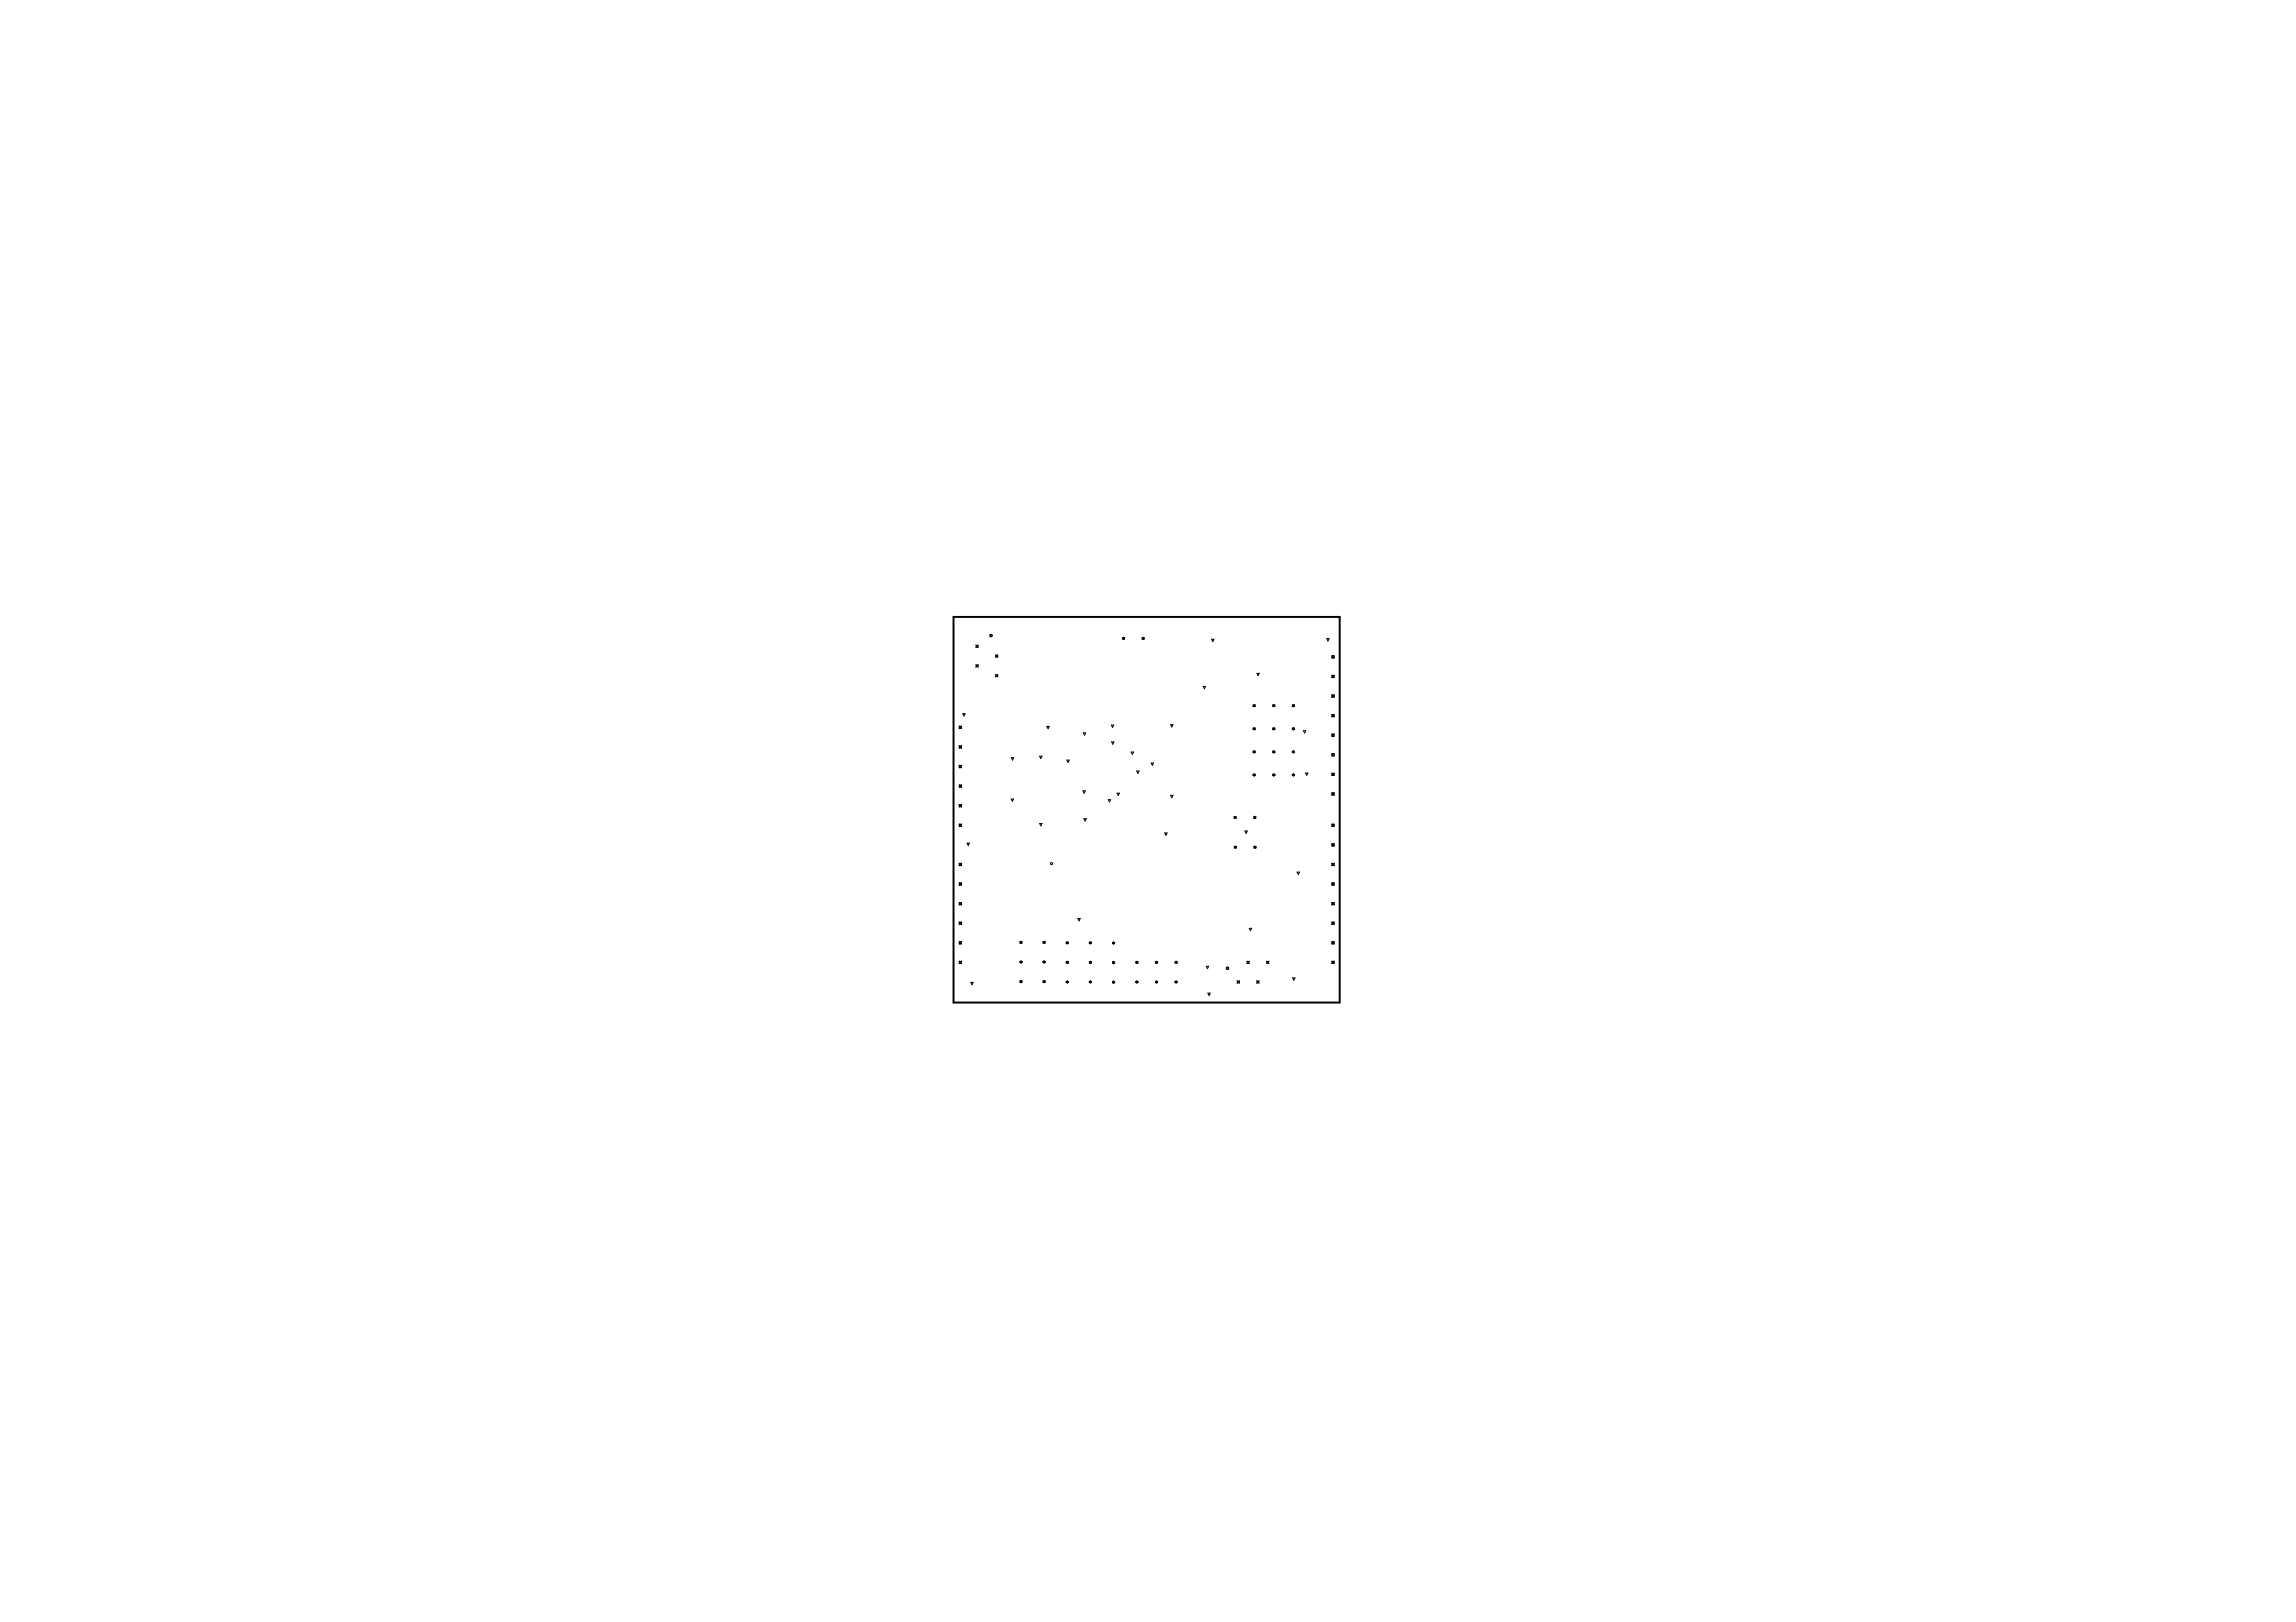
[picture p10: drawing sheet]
<svg xmlns="http://www.w3.org/2000/svg" width="297mm" height="210mm" viewBox="0 0 297 210" stroke-linecap="round" stroke-linejoin="round" font-family="sans-serif">
<path d="M123.4 79.8h49.9v49.9h-49.9z" fill="none" stroke="#000" stroke-width=".25"/>
<g fill="none" stroke="#000" stroke-width=".13">
<path d="M124.1 94l.1 .1 .2-.1-.1 .1 .1 .2-.2-.1-.1 .1 .1-.2zM124.1 99l.1 .1 .2-.1-.1 .2 .1 .2-.2-.1-.1 .1 .1-.2zM124.1 96.5l.1 .1 .2-.1-.1 .2 .1 .1-.2-.1-.1 .1 .1-.1zM124.6 92.4h.3l-.2 .3zM126.3 83.5l.1 .1 .2-.1-.1 .1 .1 .2-.2-.1-.1 .1v-.2zM126.3 86l.1 .1 .2-.1-.1 .2 .1 .1-.2-.1-.1 .1v-.1zM128.1 82.2l.2-.1 .1 .2-.3 .1zM128.8 84.8h.1h.2l-.1 .1 .1 .2-.2-.1-.1 .1 .1-.2zM128.8 87.3l.1 .1 .2-.1-.1 .1 .1 .2-.2-.1-.1 .1 .1-.2zM130.8 98.1h.3l-.1 .3zM134.5 97.9h.3l-.1 .3zM135.4 94h.3l-.1 .3z"/>
<path d="M138 98.4h.3l-.1 .3zM140.2 94.8h.3l-.2 .3zM143.8 93.8h.3l-.2 .3zM143.8 96h.3l-.1 .3zM145.2 82.5h.2h.1l-.1 .1 .1 .1-.1 .1-.2-.1 .1-.1zM146.3 97.3h.4l-.2 .3zM147.1 99.8h.3l-.2 .3zM147.7 82.5h.2h.1v.1v.1l-.1 .1-.2-.1 .1-.1zM148.9 98.7h.3l-.1 .3zM151.4 93.8h.4l-.2 .3zM155.7 88.8h.3l-.2 .3zM156.8 82.7h.3l-.2 .3z"/>
<path d="M162.1 94.2h.2h.1l-.1 .1 .1 .1-.1 .1-.2-.1 .1-.1zM162.1 91.2h.2h.1l-.1 .1 .1 .1-.1 .1-.2-.1 .1-.1zM162.1 97.2l.2-.1 .1 .1-.1 .1 .1 .1-.1 .1-.2-.1 .1-.1zM162.6 87.1h.3l-.1 .3zM164.6 94.2h.2h.1v.1v.1l-.1 .1-.2-.1 .1-.1zM164.6 91.2h.2h.1v.1v.1l-.1 .1-.2-.1 .1-.1zM164.6 97.2l.2-.1 .1 .1v.1v.1l-.1 .1-.2-.1 .1-.1zM167.2 94.2h.1h.2l-.1 .1 .1 .1-.2 .1-.1-.1 .1-.1zM167.2 91.2h.1h.2l-.1 .1 .1 .1-.2 .1-.1-.1 .1-.1zM167.2 97.2l.1-.1 .2 .1-.1 .1 .1 .1-.2 .1-.1-.1 .1-.1zM168.6 94.6h.3l-.1 .3zM171.6 82.6h.3l-.1 .4z"/>
<path d="M172.3 92.5h.2h.1l-.1 .1 .1 .2-.1-.1-.2 .1 .1-.2zM172.3 87.4l.2 .1 .1-.1-.1 .1 .1 .2-.1-.1-.2 .1 .1-.2zM172.3 89.9l.2 .1 .1-.1-.1 .2 .1 .1h-.1h-.2l.1-.1zM172.3 84.9h.2h.1l-.1 .1 .1 .2-.1-.1-.2 .1 .1-.2zM172.3 95l.2 .1 .1-.1-.1 .1 .1 .2-.1-.1-.2 .1 .1-.2zM172.3 97.5l.2 .1 .1-.1-.1 .2 .1 .1h-.1h-.2l.1-.1zM124.1 119.3l.1 .1 .2-.1-.1 .2 .1 .1h-.2h-.1l.1-.1zM124.1 114.3h.1h.2l-.1 .1 .1 .2-.2-.1-.1 .1 .1-.2zM124.1 104.1l.1 .1 .2-.1-.1 .2 .1 .1-.2-.1-.1 .1 .1-.1zM124.1 116.8l.1 .1 .2-.1-.1 .1 .1 .2-.2-.1-.1 .1 .1-.2zM124.1 101.6l.1 .1 .2-.1-.1 .1 .1 .2-.2-.1-.1 .1 .1-.2zM124.1 106.7h.1h.2l-.1 .1 .1 .2-.2-.1-.1 .1 .1-.2z"/>
<path d="M124.1 111.7l.1 .1 .2-.1-.1 .2 .1 .1-.2-.1-.1 .1 .1-.1zM125.1 109.1h.3l-.1 .3zM130.8 103.4h.3l-.1 .3zM134.5 106.6h.3l-.1 .3zM139.4 118.9h.4l-.2 .3zM140.1 102.3h.3l-.1 .3zM140.2 105.9h.3l-.1 .3zM143.4 103.5h.3l-.2 .3zM144.5 102.6h.3l-.1 .4zM150.7 107.8h.3l-.2 .3zM151.4 102.9h.4l-.2 .3zM159.6 105.7l.2-.1 .1 .1v.1v.1h-.1h-.2l.1-.1z"/>
<path d="M159.7 109.6l.1-.1 .2 .1h-.1l.1 .1-.2 .1-.1-.1v-.1zM161.1 107.5h.3l-.2 .3zM162.1 100.2l.2-.1 .1 .1-.1 .1 .1 .1h-.1h-.2l.1-.1zM162.2 105.7l.1-.1 .2 .1-.1 .1 .1 .1h-.2h-.1l.1-.1zM162.2 109.6l.2-.1 .1 .1h-.1l.1 .1-.1 .1-.2-.1 .1-.1zM164.6 100.2l.2-.1 .1 .1v.1v.1h-.1h-.2l.1-.1zM167.2 100.2l.1-.1 .2 .1-.1 .1 .1 .1h-.2h-.1l.1-.1zM167.8 112.9h.3l-.1 .3zM168.9 100h.3l-.1 .3zM172.3 102.6l.2 .1 .1-.1-.1 .1 .1 .2-.1-.1-.2 .1 .1-.2zM172.3 106.7h.2h.1l-.1 .1 .1 .2-.1-.1-.2 .1 .1-.2zM172.3 119.3l.2 .1 .1-.1-.1 .2 .1 .1h-.1h-.2l.1-.1z"/>
<path d="M172.3 100.1h.2h.1l-.1 .1 .1 .2-.1-.1-.2 .1 .1-.2zM172.3 116.8l.2 .1 .1-.1-.1 .1 .1 .2-.1-.1-.2 .1 .1-.2zM172.3 109.2l.2 .1 .1-.1-.1 .1 .1 .2-.1-.1-.2 .1 .1-.2zM172.3 111.7l.2 .1 .1-.1-.1 .2 .1 .1-.1-.1-.2 .1 .1-.1zM172.3 114.3h.2h.1l-.1 .1 .1 .2-.1-.1-.2 .1 .1-.2zM124.1 121.9h.1h.2l-.1 .1 .1 .2-.2-.1-.1 .1 .1-.2zM124.1 124.4l.1 .1 .2-.1-.1 .1 .1 .2-.2-.1-.1 .1 .1-.2zM125.6 127.1h.3l-.2 .3zM131.9 124.4l.2-.1 .1 .1v.1v.1h-.1h-.2l.1-.1zM131.9 127l.2-.1 .1 .1v.1l-.1 .1-.2-.1 .1-.1zM131.9 121.9l.2-.1 .1 .1v.1l-.1 .1-.2-.1h.1zM134.9 124.4l.2-.1 .1 .1v.1v.1h-.1h-.2l.1-.1z"/>
<path d="M134.9 127l.2-.1 .1 .1v.1l-.1 .1-.2-.1 .1-.1zM134.9 121.9l.2-.1 .1 .1v.1l-.1 .1-.2-.1h.1zM137.9 127l.2-.1 .1 .1v.1v.1h-.1h-.2l.1-.1zM137.9 121.9h.2h.1v.1v.1l-.1 .1-.2-.1 .1-.1zM137.9 124.5l.2-.1 .1 .1v.1l-.1 .1-.2-.1 .1-.1zM140.9 127l.2-.1 .1 .1-.1 .1 .1 .1h-.1h-.2l.1-.1zM140.9 121.9h.2h.1l-.1 .1 .1 .1-.1 .1-.2-.1 .1-.1zM140.9 124.5l.2-.1 .1 .1h-.1l.1 .1-.1 .1-.2-.1 .1-.1zM143.9 127h.2h.1l-.1 .1 .1 .1-.1 .1-.2-.1 .1-.1zM143.9 122l.2-.1 .1 .1h-.1l.1 .1-.1 .1-.2-.1 .1-.1zM143.9 124.5l.2-.1 .1 .1-.1 .1h.1l-.1 .1-.2-.1h.1zM146.9 127l.2-.1 .1 .1v.1v.1h-.1h-.2l.1-.1z"/>
<path d="M146.9 124.5l.2-.1 .1 .1v.1l-.1 .1-.2-.1 .1-.1zM149.5 127l.1-.1 .2 .1-.1 .1 .1 .1h-.2h-.1v-.1zM149.5 124.5l.1-.1 .2 .1h-.1l.1 .1-.2 .1-.1-.1v-.1zM152 127l.2-.1 .1 .1-.1 .1 .1 .1h-.1h-.2l.1-.1zM152 124.5l.2-.1 .1 .1h-.1l.1 .1-.1 .1-.2-.1 .1-.1zM156.1 125.1h.3l-.2 .3zM156.3 128.5h.3l-.2 .3zM158.7 125.2h.2l.1 .2-.3 .1zM160 126.9l.2 .1 .2-.1-.1 .2 .1 .1h-.2h-.2l.1-.1zM161.3 124.4l.2 .1 .1-.1-.1 .1 .1 .2-.1-.1-.2 .1 .1-.2zM161.6 120.1h.3l-.1 .3zM162.6 126.9l.1 .1 .2-.1-.1 .2 .1 .1h-.2h-.1l.1-.1z"/>
<path d="M163.9 124.4l.1 .1 .2-.1-.1 .1 .1 .2-.2-.1-.1 .1v-.2zM167.2 126.5h.3l-.1 .4zM172.3 121.9h.2h.1l-.1 .1 .1 .2-.1-.1-.2 .1 .1-.2zM172.3 124.4l.2 .1 .1-.1-.1 .1 .1 .2-.1-.1-.2 .1 .1-.2z"/>
<circle cx="136" cy="111.8" r=".14"/>
</g>
</svg>
